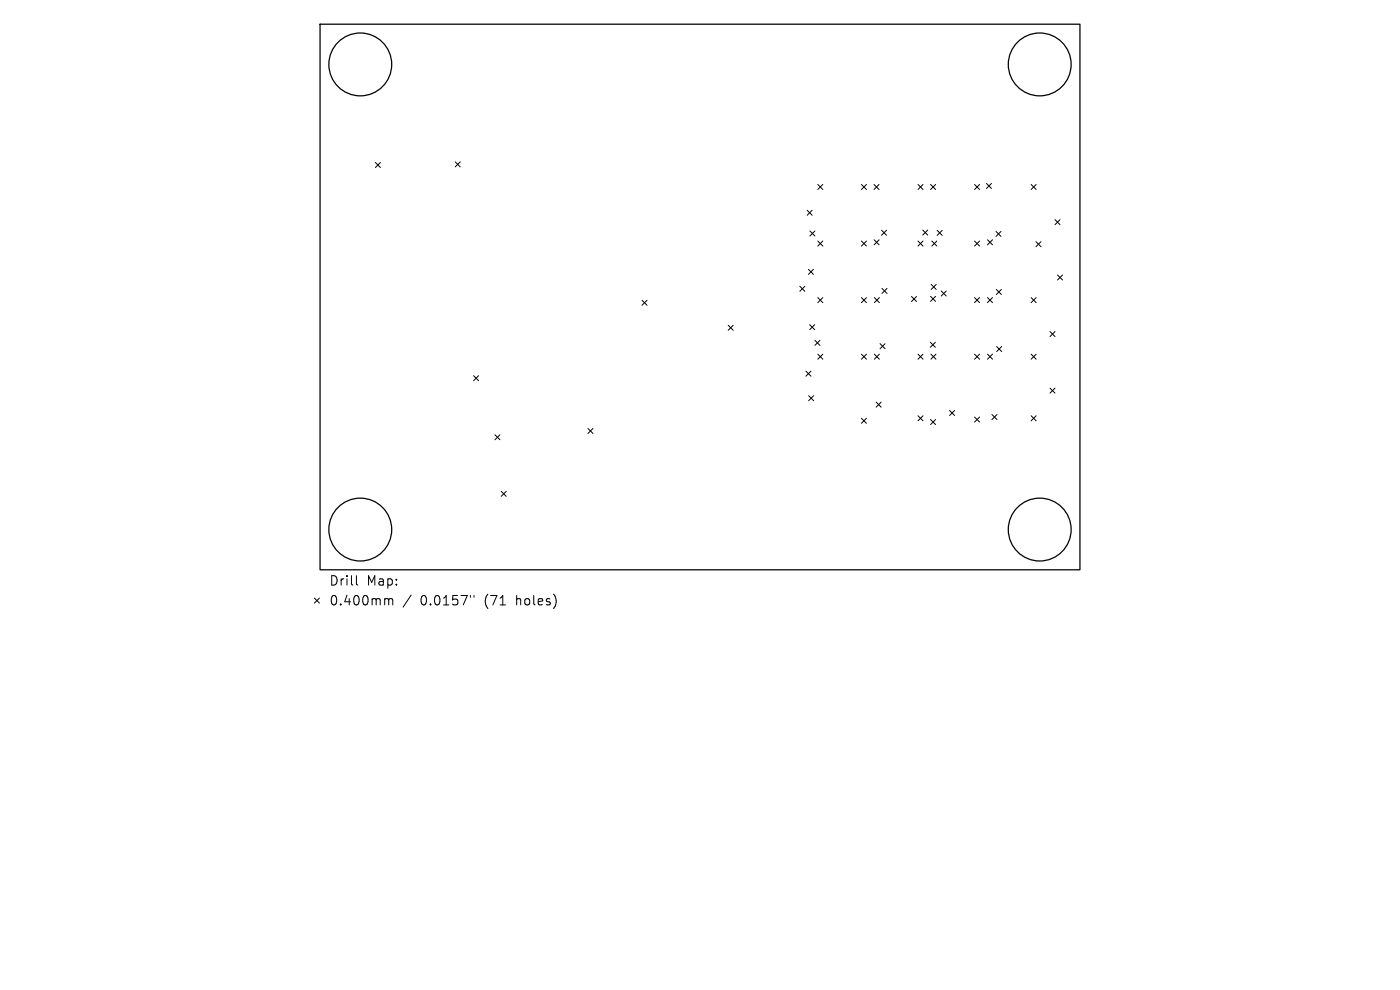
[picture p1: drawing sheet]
<svg xmlns="http://www.w3.org/2000/svg" width="297mm" height="210mm" viewBox="0 0 297 210" stroke-linecap="round" stroke-linejoin="round" font-family="sans-serif">
<defs><g id="words">
<g font-size="2.8">
<text x="69.8" y="124.5">Drill</text>
<text x="77.8" y="124.5">Map:</text>
<text x="69.8" y="128.7">0.400mm</text>
<text x="89.2" y="128.7">0.0157&quot;</text>
<text x="102.9" y="128.7">(71</text>
<text x="109.8" y="128.7">holes)</text>
</g>
</g></defs>
<g fill="none" stroke="#000" stroke-width=".27">
<path d="M67.9 5.1h161.2v115.8h-161.2z"/>
<circle cx="76.4" cy="13.7" r="6.7"/>
<circle cx="220.6" cy="13.7" r="6.7"/>
<circle cx="76.4" cy="112.3" r="6.7"/>
<circle cx="220.6" cy="112.3" r="6.7"/>
</g>
<g fill="none" stroke="#000" stroke-width=".21">
<path d="M79.6 34.5l1.1 1M80.7 34.5l-1.1 1M96.6 34.3l1 1.1M97.6 34.3l-1 1.1M173.5 39.1l1.1 1.1M174.6 39.1l-1.1 1.1M182.7 39.1l1.1 1.1M183.8 39.1l-1.1 1.1M185.4 39.1l1.1 1.1M186.5 39.1l-1.1 1.1M194.7 39.1l1.1 1.1M195.8 39.1l-1.1 1.1"/>
<path d="M197.4 39.1l1.1 1.1M198.5 39.1l-1.1 1.1M206.7 39.1l1.1 1.1M207.8 39.1l-1.1 1.1M209.3 38.9l1 1.1M210.3 38.9l-1 1.1M218.7 39.1l1.1 1.1M219.8 39.1l-1.1 1.1M171.2 44.6l1.1 1.1M171.5 57.1l1.1 1.1M171.8 49l1.1 1.1M172.3 44.6l-1.1 1.1"/>
<path d="M172.6 57.1l-1.1 1.1M172.9 49l-1.1 1.1M173.5 51.1l1.1 1.1M174.6 51.1l-1.1 1.1M182.7 51.1l1.1 1.1M183.8 51.1l-1.1 1.1M185.4 50.9l1.1 1M186.5 50.9l-1.1 1M187 48.8l1.1 1.1M188.1 48.8l-1.1 1.1M194.7 51.1l1.1 1.1M195.7 48.8l1.1 1.1"/>
<path d="M195.8 51.1l-1.1 1.1M196.8 48.8l-1.1 1.1M197.7 51.1l1 1.1M198.7 51.1l-1 1.1M198.8 48.9l1.1 1M199.9 48.9l-1.1 1M206.7 51.1l1.1 1.1M207.8 51.1l-1.1 1.1M209.5 50.9l1.1 1M210.6 50.9l-1.1 1M211.3 49.1l1.1 1.1M212.4 49.1l-1.1 1.1"/>
<path d="M219.8 51.3l1 1M220.8 51.3l-1 1M223.8 46.6l1.1 1.1M224.3 58.3l1.1 1.1M224.9 46.6l-1.1 1.1M225.4 58.3l-1.1 1.1M100.5 79.7l1 1.1M101.5 79.7l-1 1.1M136.2 63.7l1.1 1.1M137.3 63.7l-1.1 1.1M154.5 69l1 1.1M155.5 69l-1 1.1"/>
<path d="M169.7 60.7l1 1.1M170.7 60.7l-1 1.1M171 78.7l1 1.1M171.8 68.9l1 1M172 78.7l-1 1.1M172.8 68.9l-1 1M172.9 72.2l1 1.1M173.5 63.1l1.1 1.1M173.5 75.1l1.1 1.1M173.9 72.2l-1 1.1M174.6 63.1l-1.1 1.1M174.6 75.1l-1.1 1.1"/>
<path d="M182.7 63.1l1.1 1.1M182.7 75.1l1.1 1.1M183.8 63.1l-1.1 1.1M183.8 75.1l-1.1 1.1M185.5 63.1l1.1 1.1M185.5 75.1l1.1 1.1M186.6 63.1l-1.1 1.1M186.6 75.1l-1.1 1.1M186.7 72.9l1.1 1.1M187.1 61.2l1.1 1M187.8 72.9l-1.1 1.1M188.2 61.2l-1.1 1"/>
<path d="M193.4 62.9l1 1.1M194.4 62.9l-1 1.1M194.7 75.1l1.1 1.1M195.8 75.1l-1.1 1.1M197.4 72.6l1 1.1M197.4 62.9l1.1 1M197.5 75.1l1.1 1.1M197.6 60.3l1 1.1M198.4 72.6l-1 1.1M198.5 62.9l-1.1 1M198.6 75.1l-1.1 1.1M198.6 60.3l-1 1.1"/>
<path d="M199.7 61.7l1 1.1M200.7 61.7l-1 1.1M206.7 75.1l1.1 1.1M206.7 63.1l1.1 1.1M207.8 63.1l-1.1 1.1M207.8 75.1l-1.1 1.1M209.5 63.1l1.1 1.1M209.5 75.1l1.1 1.1M210.6 63.1l-1.1 1.1M210.6 75.1l-1.1 1.1M211.4 61.4l1 1.1M211.4 73.5l1.1 1.1"/>
<path d="M212.4 61.4l-1 1.1M212.5 73.5l-1.1 1.1M218.7 63.1l1.1 1.1M218.7 75.1l1.1 1.1M219.8 63.1l-1.1 1.1M219.8 75.1l-1.1 1.1M222.7 70.3l1.1 1.1M223.8 70.3l-1.1 1.1M105 92.2l1.1 1.1M106.1 92.2l-1.1 1.1M124.7 90.9l1.1 1.1M125.8 90.9l-1.1 1.1"/>
<path d="M171.5 83.9l1.1 1.1M172.6 83.9l-1.1 1.1M182.7 88.7l1.1 1.1M183.8 88.7l-1.1 1.1M185.9 85.3l1 1.1M186.9 85.3l-1 1.1M194.7 88.2l1.1 1.1M195.8 88.2l-1.1 1.1M197.4 89l1.1 1.1M198.5 89l-1.1 1.1M201.4 87.1l1.1 1M202.5 87.1l-1.1 1"/>
<path d="M206.7 88.5l1.1 1M207.8 88.5l-1.1 1M210.4 87.9l1.1 1.1M211.5 87.9l-1.1 1.1M218.7 88.2l1.1 1.1M219.8 88.2l-1.1 1.1M222.7 82.3l1.1 1.1M223.8 82.3l-1.1 1.1M106.3 104.2l1.1 1.1M107.4 104.2l-1.1 1.1M66.7 126.9l1.1 1M67.8 126.9l-1.1 1"/>
<path d="M75.6 122.1v1.7l.3 .3M81.9 127l.5 .1 .1 .2M82.5 127.3l.3-.3 .4 .1 .1 1.2M82.5 127.3v1M87.2 126.2l-1.7 2.6M99.8 126.3v.4M100.6 126.3v.4"/>
</g>
<use href="#words"/>
</svg>
